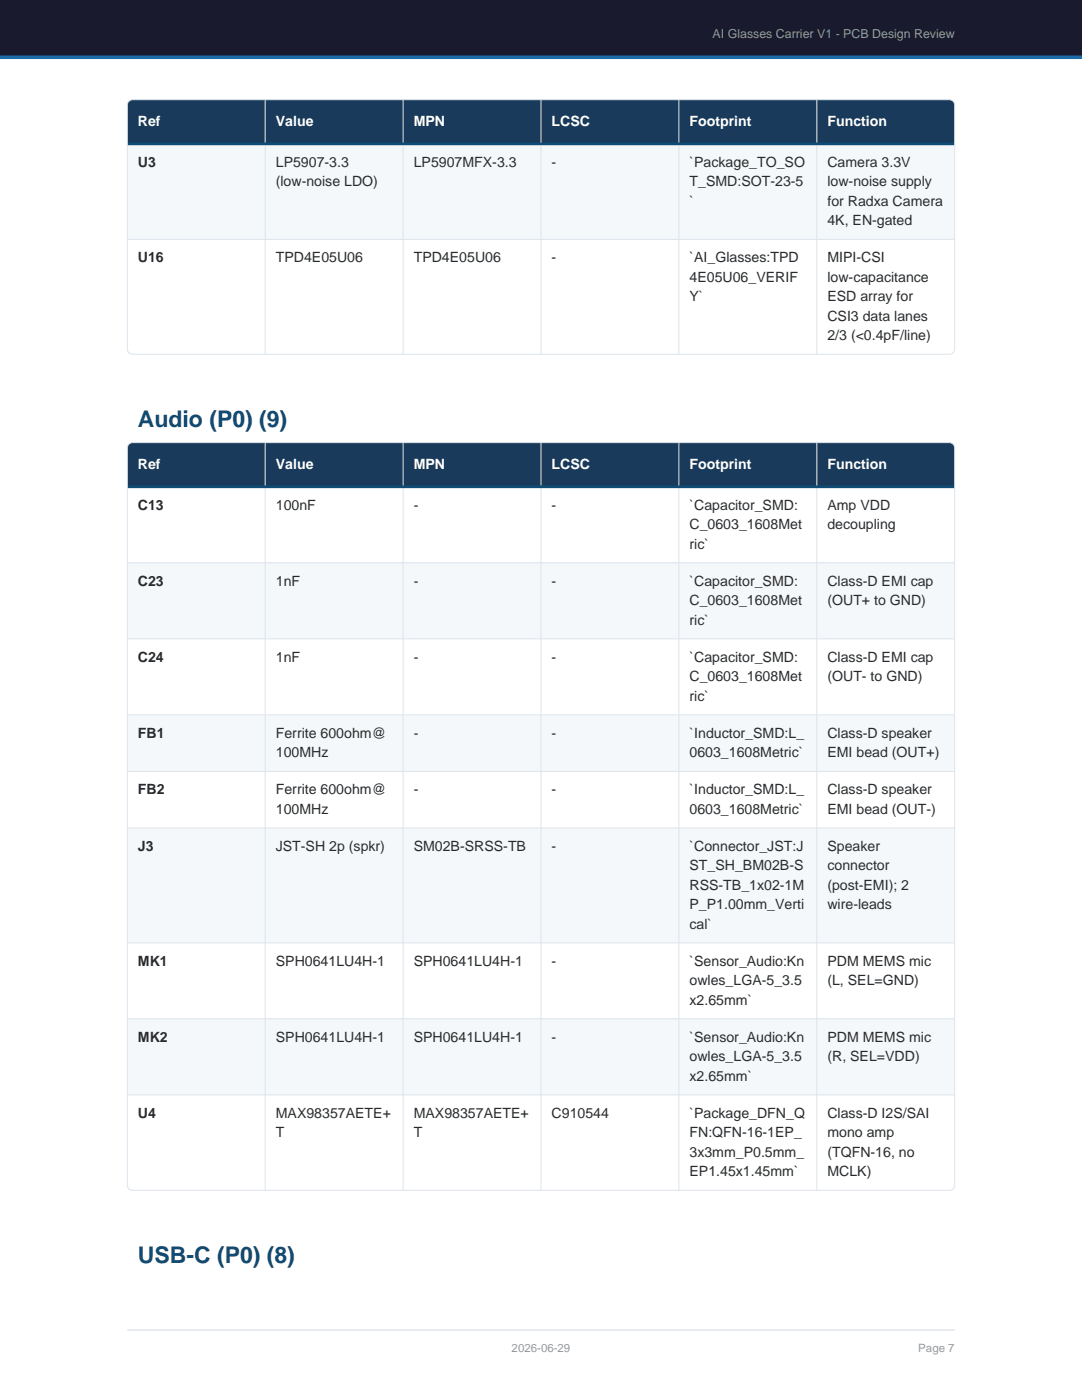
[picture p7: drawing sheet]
<svg xmlns="http://www.w3.org/2000/svg" width="216mm" height="279mm" viewBox="0 0 216 279" stroke-linecap="round" stroke-linejoin="round" font-family="sans-serif">
<defs><g id="words">
<g font-size="4.6" fill="#0f4c75">
<text x="27.5" y="85.2">Audio (P0) (9)</text>
<text x="27.5" y="252">USB-C (P0) (8)</text>
</g>
<g font-size="2.8" fill="#fff">
<text x="27.5" y="25.2">Ref</text>
<text x="55" y="25.2">Value</text>
<text x="82.5" y="25.2">MPN</text>
<text x="110.1" y="25.2">LCSC</text>
<text x="137.6" y="25.2">Footprint</text>
<text x="165.1" y="25.2">Function</text>
<text x="27.5" y="93.6">Ref</text>
<text x="55" y="93.6">Value</text>
<text x="82.5" y="93.6">MPN</text>
<text x="110.1" y="93.6">LCSC</text>
<text x="137.6" y="93.6">Footprint</text>
<text x="165.1" y="93.6">Function</text>
</g>
<g font-size="2.8" fill="#2c2c2c">
<text x="27.5" y="33.3">U3</text>
<text x="55" y="33.3">LP5907-3.3</text>
<text x="82.5" y="33.3">LP5907MFX-3.3</text>
<text x="110.1" y="33.3">-</text>
<text x="137.6" y="33.3">`Package_TO_SO</text>
<text x="165.1" y="33.3">Camera 3.3V</text>
<text x="55" y="37.2">(low-noise LDO)</text>
<text x="137.6" y="37.2">T_SMD:SOT-23-5</text>
<text x="137.6" y="41.1">`</text>
<text x="165.1" y="37.2">low-noise supply</text>
<text x="165.1" y="41.1">for Radxa Camera</text>
<text x="165.1" y="44.9">4K, EN-gated</text>
<text x="27.5" y="52.4">U16</text>
<text x="55" y="52.4">TPD4E05U06</text>
<text x="82.5" y="52.4">TPD4E05U06</text>
<text x="110.1" y="52.4">-</text>
<text x="137.6" y="52.4">`AI_Glasses:TPD</text>
<text x="165.1" y="52.4">MIPI-CSI</text>
<text x="137.6" y="56.2">4E05U06_VERIF</text>
<text x="165.1" y="56.2">low-capacitance</text>
<text x="137.6" y="60.1">Y`</text>
<text x="165.1" y="60.1">ESD array for</text>
<text x="165.1" y="64">CSI3 data lanes</text>
<text x="165.1" y="67.9">2/3 (&lt;0.4pF/line)</text>
<text x="27.5" y="101.7">C13</text>
<text x="55" y="101.7">100nF</text>
<text x="82.5" y="101.7">-</text>
<text x="110.1" y="101.7">-</text>
<text x="137.6" y="101.7">`Capacitor_SMD:</text>
<text x="165.1" y="101.7">Amp VDD</text>
<text x="137.6" y="105.6">C_0603_1608Met</text>
<text x="165.1" y="105.6">decoupling</text>
<text x="137.6" y="109.5">ric`</text>
<text x="27.5" y="116.9">C23</text>
<text x="55" y="116.9">1nF</text>
<text x="82.5" y="116.9">-</text>
<text x="110.1" y="116.9">-</text>
<text x="137.6" y="116.9">`Capacitor_SMD:</text>
<text x="165.1" y="116.9">Class-D EMI cap</text>
<text x="137.6" y="120.8">C_0603_1608Met</text>
<text x="137.6" y="124.7">ric`</text>
<text x="165.1" y="120.8">(OUT+ to GND)</text>
<text x="27.5" y="132.1">C24</text>
<text x="55" y="132.1">1nF</text>
<text x="82.5" y="132.1">-</text>
<text x="110.1" y="132.1">-</text>
<text x="137.6" y="132.1">`Capacitor_SMD:</text>
<text x="137.6" y="136">C_0603_1608Met</text>
<text x="165.1" y="132.1">Class-D EMI cap</text>
<text x="165.1" y="136">(OUT- to GND)</text>
<text x="137.6" y="139.8">ric`</text>
<text x="27.5" y="147.2">FB1</text>
<text x="55" y="147.2">Ferrite 600ohm@</text>
<text x="82.5" y="147.2">-</text>
<text x="110.1" y="147.2">-</text>
<text x="137.6" y="147.2">`Inductor_SMD:L_</text>
<text x="165.1" y="147.2">Class-D speaker</text>
<text x="55" y="151.1">100MHz</text>
<text x="137.6" y="151.1">0603_1608Metric`</text>
<text x="165.1" y="151.1">EMI bead (OUT+)</text>
<text x="27.5" y="158.5">FB2</text>
<text x="55" y="158.5">Ferrite 600ohm@</text>
<text x="82.5" y="158.5">-</text>
<text x="110.1" y="158.5">-</text>
<text x="137.6" y="158.5">`Inductor_SMD:L_</text>
<text x="165.1" y="158.5">Class-D speaker</text>
<text x="55" y="162.4">100MHz</text>
<text x="137.6" y="162.4">0603_1608Metric`</text>
<text x="165.1" y="162.4">EMI bead (OUT-)</text>
<text x="27.5" y="169.8">J3</text>
<text x="55" y="169.8">JST-SH 2p (spkr)</text>
<text x="82.5" y="169.8">SM02B-SRSS-TB</text>
<text x="110.1" y="169.8">-</text>
<text x="137.6" y="169.8">`Connector_JST:J</text>
<text x="137.6" y="173.7">ST_SH_BM02B-S</text>
<text x="165.1" y="169.8">Speaker</text>
<text x="165.1" y="173.7">connector</text>
<text x="137.6" y="177.6">RSS-TB_1x02-1M</text>
<text x="165.1" y="177.6">(post-EMI); 2</text>
<text x="137.6" y="181.5">P_P1.00mm_Verti</text>
<text x="137.6" y="185.3">cal`</text>
<text x="165.1" y="181.5">wire-leads</text>
<text x="27.5" y="192.8">MK1</text>
<text x="55" y="192.8">SPH0641LU4H-1</text>
<text x="82.5" y="192.8">SPH0641LU4H-1</text>
<text x="110.1" y="192.8">-</text>
<text x="137.6" y="192.8">`Sensor_Audio:Kn</text>
<text x="137.6" y="196.6">owles_LGA-5_3.5</text>
<text x="165.1" y="192.8">PDM MEMS mic</text>
<text x="165.1" y="196.6">(L, SEL=GND)</text>
<text x="137.6" y="200.5">x2.65mm`</text>
<text x="27.5" y="207.9">MK2</text>
<text x="55" y="207.9">SPH0641LU4H-1</text>
<text x="82.5" y="207.9">SPH0641LU4H-1</text>
<text x="110.1" y="207.9">-</text>
<text x="137.6" y="207.9">`Sensor_Audio:Kn</text>
<text x="165.1" y="207.9">PDM MEMS mic</text>
<text x="137.6" y="211.8">owles_LGA-5_3.5</text>
<text x="137.6" y="215.7">x2.65mm`</text>
<text x="165.1" y="211.8">(R, SEL=VDD)</text>
<text x="27.5" y="223.1">U4</text>
<text x="55" y="223.1">MAX98357AETE+</text>
<text x="55" y="227">T</text>
<text x="82.5" y="223.1">MAX98357AETE+</text>
<text x="82.5" y="227">T</text>
<text x="110.1" y="223.1">C910544</text>
<text x="137.6" y="223.1">`Package_DFN_Q</text>
<text x="137.6" y="227">FN:QFN-16-1EP_</text>
<text x="165.1" y="223.1">Class-D I2S/SAI</text>
<text x="165.1" y="227">mono amp</text>
<text x="137.6" y="230.9">3x3mm_P0.5mm_</text>
<text x="165.1" y="230.9">(TQFN-16, no</text>
<text x="137.6" y="234.7">EP1.45x1.45mm`</text>
<text x="165.1" y="234.7">MCLK)</text>
</g>
<text font-size="2.5" fill="#89a" x="142.2" y="7.6">AI Glasses Carrier V1 - PCB Design Review</text>
<g font-size="2.3" fill="#999">
<text x="102.1" y="269.7">2026-06-29</text>
<text x="183.2" y="269.7">Page 7</text>
</g>
</g></defs>
<path d="M0 0h215.9v11.4h-215.9z" fill-rule="evenodd" fill="#1a1a2e"/>
<path d="M0 11.4h215.9" fill="none" stroke="#1b6ca8" stroke-width=".71" stroke-linecap="butt"/>
<path d="M25.4 265.4h165.1" fill="none" stroke="#d0d8e0" stroke-width=".2"/>
<path d="M25.4 19.9h165.1v8.8h-165.1z" fill-rule="evenodd" fill="#1a3a5c"/>
<path d="M25.4 28.7h165.1v19.1h-165.1z" fill-rule="evenodd" fill="#f4f8fb"/>
<path d="M52.9 19.9v50.8M80.4 19.9v50.8M107.9 19.9v50.8M135.5 19.9v50.8M163 19.9v50.8M25.4 28.7v-7.7l.3-.8 .8-.3h162.9l.8 .3 .3 .8v7.7M25.4 28.7v40.9l.3 .8 .8 .3h163.2l.7-.5 .1-.6v-40.9M25.4 28.7h165.1M25.4 47.8h165.1" fill="none" stroke="#dde4ea" stroke-width=".2"/>
<path d="M25.4 28.7h165.1" fill="none" stroke="#0f4c75" stroke-width=".53"/>
<path d="M25.4 88.3h165.1v8.9h-165.1z" fill-rule="evenodd" fill="#1a3a5c"/>
<g fill="#f4f8fb">
<path d="M25.4 112.3h165.1v15.2h-165.1z" fill-rule="evenodd"/>
<path d="M25.4 142.7h165.1v11.3h-165.1z" fill-rule="evenodd"/>
<path d="M25.4 165.2h165.1v23h-165.1z" fill-rule="evenodd"/>
<path d="M25.4 203.3h165.1v15.2h-165.1z" fill-rule="evenodd"/>
</g>
<g fill="none" stroke="#dde4ea" stroke-width=".2">
<path d="M25.4 97.2h165.1M25.7 88.6l.8-.3h162.9l.8 .3 .3 .8v147.1l-.3 .8-.8 .3h-162.9l-.8-.3-.3-.8v-147.1zM52.9 88.3v149.3M80.4 88.3v149.3M107.9 88.3v149.3M135.5 88.3v149.3M163 88.3v149.3M25.4 112.3h165.1M25.4 127.5h165.1M25.4 142.7h165.1M25.4 154h165.1M25.4 165.2h165.1"/>
<path d="M25.4 188.2h165.1M25.4 203.3h165.1M25.4 218.5h165.1"/>
</g>
<path d="M25.4 97.2h165.1" fill="none" stroke="#0f4c75" stroke-width=".53"/>
<use href="#words"/>
</svg>
